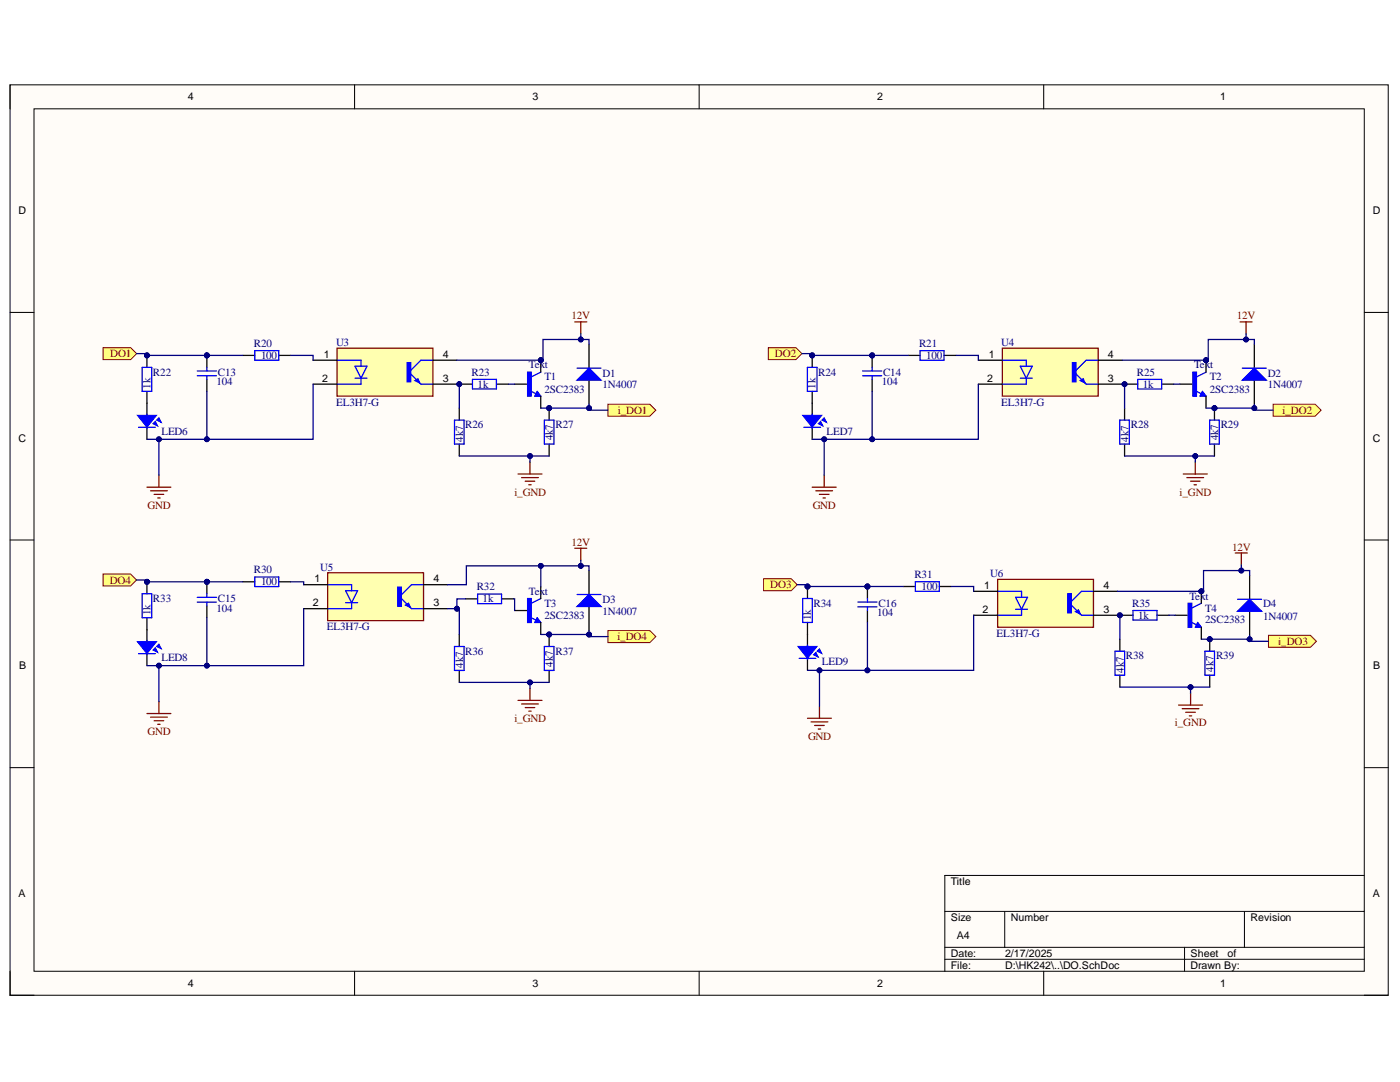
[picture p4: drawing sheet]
<svg xmlns="http://www.w3.org/2000/svg" width="279mm" height="216mm" viewBox="0 0 279 216" stroke-linecap="round" stroke-linejoin="round" font-family="sans-serif">
<defs><g id="words">
<g font-size="2.2" fill="#800000">
<text x="114.1" y="63.7">12V</text>
<text x="246.8" y="63.7">12V</text>
<text x="22" y="71.2">DO1</text>
<text x="154.7" y="71.2">DO2</text>
<text x="123.3" y="82.6">i_DO1</text>
<text x="256" y="82.6">i_DO2</text>
<text x="29.4" y="101.5">GND</text>
<text x="102.7" y="98.9">i_GND</text>
<text x="162.2" y="101.5">GND</text>
<text x="235.4" y="98.9">i_GND</text>
<text x="114.1" y="108.9">12V</text>
<text x="245.9" y="109.9">12V</text>
<text x="21.9" y="116.5">DO4</text>
<text x="153.7" y="117.4">DO3</text>
<text x="123.2" y="127.7">i_DO4</text>
<text x="255.1" y="128.6">i_DO3</text>
<text x="29.4" y="146.6">GND</text>
<text x="102.7" y="144">i_GND</text>
<text x="161.3" y="147.6">GND</text>
<text x="234.5" y="144.9">i_GND</text>
</g>
<g font-size="2.2" fill="#000080">
<text x="50.7" y="69.2">R20</text>
<text x="52.1" y="71.6">100</text>
<text x="67.1" y="69">U3</text>
<text x="183.4" y="69.2">R21</text>
<text x="184.8" y="71.6">100</text>
<text x="199.8" y="69">U4</text>
<text x="30" y="77.6" transform="rotate(-90 30 77.6)">1k</text>
<text x="30.5" y="75">R22</text>
<text x="43.2" y="76.9">104</text>
<text x="43.5" y="75">C13</text>
<text x="94.1" y="75">R23</text>
<text x="95.3" y="77.3">1k</text>
<text x="105.5" y="73.5">Text</text>
<text x="108.7" y="75.9">T1</text>
<text x="120.2" y="75.1">D1</text>
<text x="120.2" y="77.5">1N4007</text>
<text x="162.8" y="77.6" transform="rotate(-90 162.8 77.6)">1k</text>
<text x="163.3" y="75">R24</text>
<text x="176" y="76.9">104</text>
<text x="176.2" y="75">C14</text>
<text x="226.9" y="75">R25</text>
<text x="228.1" y="77.3">1k</text>
<text x="238.3" y="73.5">Text</text>
<text x="241.4" y="75.9">T2</text>
<text x="253" y="75.1">D2</text>
<text x="253" y="77.5">1N4007</text>
<text x="67.1" y="81">EL3H7-G</text>
<text x="108.7" y="78.3">2SC2383</text>
<text x="199.8" y="81">EL3H7-G</text>
<text x="241.4" y="78.3">2SC2383</text>
<text x="32.2" y="86.7">LED6</text>
<text x="92.4" y="88.1" transform="rotate(-90 92.4 88.1)">4k7</text>
<text x="92.8" y="85.4">R26</text>
<text x="110.4" y="87.9" transform="rotate(-90 110.4 87.9)">4k7</text>
<text x="110.9" y="85.4">R27</text>
<text x="165" y="86.7">LED7</text>
<text x="225.2" y="88.1" transform="rotate(-90 225.2 88.1)">4k7</text>
<text x="225.7" y="85.4">R28</text>
<text x="243.1" y="87.9" transform="rotate(-90 243.1 87.9)">4k7</text>
<text x="243.6" y="85.4">R29</text>
<text x="63.9" y="113.9">U5</text>
<text x="50.7" y="114.4">R30</text>
<text x="52.1" y="116.8">100</text>
<text x="95.1" y="117.8">R32</text>
<text x="105.5" y="118.7">Text</text>
<text x="182.5" y="115.4">R31</text>
<text x="183.9" y="117.7">100</text>
<text x="197.6" y="115.2">U6</text>
<text x="237.4" y="119.7">Text</text>
<text x="30" y="122.8" transform="rotate(-90 30 122.8)">1k</text>
<text x="30.5" y="120.1">R33</text>
<text x="43.2" y="122">104</text>
<text x="43.5" y="120.1">C15</text>
<text x="65.2" y="125.8">EL3H7-G</text>
<text x="96.3" y="120.2">1k</text>
<text x="108.7" y="121.1">T3</text>
<text x="108.7" y="123.5">2SC2383</text>
<text x="120.2" y="120.3">D3</text>
<text x="120.2" y="122.6">1N4007</text>
<text x="161.8" y="123.7" transform="rotate(-90 161.8 123.7)">1k</text>
<text x="162.4" y="121.1">R34</text>
<text x="175" y="123">104</text>
<text x="175.3" y="121.1">C16</text>
<text x="225.9" y="121.1">R35</text>
<text x="227.1" y="123.5">1k</text>
<text x="240.5" y="122">T4</text>
<text x="240.5" y="124.4">2SC2383</text>
<text x="252.1" y="121.2">D4</text>
<text x="252.1" y="123.6">1N4007</text>
<text x="32.2" y="131.8">LED8</text>
<text x="92.8" y="130.7">R36</text>
<text x="110.9" y="130.7">R37</text>
<text x="198.9" y="127">EL3H7-G</text>
<text x="224.7" y="131.6">R38</text>
<text x="242.7" y="131.6">R39</text>
<text x="92.4" y="133.3" transform="rotate(-90 92.4 133.3)">4k7</text>
<text x="110.4" y="133" transform="rotate(-90 110.4 133)">4k7</text>
<text x="164" y="132.8">LED9</text>
<text x="224.3" y="134.2" transform="rotate(-90 224.3 134.2)">4k7</text>
<text x="242.2" y="134" transform="rotate(-90 242.2 134)">4k7</text>
</g>
<g font-size="2.1">
<text x="37.5" y="20">4</text>
<text x="106.3" y="20">3</text>
<text x="175" y="20">2</text>
<text x="243.5" y="20">1</text>
<text x="3.7" y="42.8">D</text>
<text x="274" y="42.8">D</text>
<text x="64.6" y="71.4">1</text>
<text x="88.4" y="71.4">4</text>
<text x="197.4" y="71.4">1</text>
<text x="221.1" y="71.4">4</text>
<text x="64.3" y="76.1">2</text>
<text x="88.4" y="76.1">3</text>
<text x="197" y="76.1">2</text>
<text x="221.1" y="76.1">3</text>
<text x="3.7" y="88.1">C</text>
<text x="274" y="88.1">C</text>
<text x="62.7" y="116.2">1</text>
<text x="86.5" y="116.2">4</text>
<text x="196.4" y="117.5">1</text>
<text x="220.2" y="117.5">4</text>
<text x="62.4" y="120.9">2</text>
<text x="86.5" y="120.9">3</text>
<text x="196.1" y="122.3">2</text>
<text x="220.2" y="122.3">3</text>
<text x="3.8" y="133.5">B</text>
<text x="274.1" y="133.5">B</text>
<text x="3.7" y="179">A</text>
<text x="189.8" y="176.6">Title</text>
<text x="274" y="179">A</text>
<text x="189.8" y="183.7">Size</text>
<text x="201.8" y="183.7">Number</text>
<text x="249.5" y="183.7">Revision</text>
<text x="189.8" y="190.9">Date:</text>
<text x="190.9" y="187.4">A4</text>
<text x="200.6" y="190.9">2/17/2025</text>
<text x="237.6" y="190.9">Sheet</text>
<text x="245" y="190.9">of</text>
<text x="37.5" y="196.9">4</text>
<text x="106.3" y="196.9">3</text>
<text x="175" y="196.9">2</text>
<text x="189.8" y="193.3">File:</text>
<text x="200.6" y="193.3">D:\HK242\..\DO.SchDoc</text>
<text x="237.6" y="193.3">Drawn By:</text>
<text x="243.5" y="196.9">1</text>
</g>
</g></defs>
<path d="M2 16.9h275.1v181.7h-275.1z" fill-rule="evenodd" fill="#fffcf8"/>
<path d="M2 16.9h275.1v181.7h-275.1z" fill="none" stroke="#000" stroke-width=".2"/>
<path d="M6.8 21.7h265.5v172.1h-265.5z" fill-rule="evenodd" fill="#fffcf8"/>
<g fill="none" stroke="#000" stroke-width=".2">
<path d="M2 16.9v4.8M70.8 16.9v4.8M139.5 16.9v4.8M208.3 16.9v4.8M6.8 21.7h265.5v172.1h-265.5zM2 62.3h4.8M272.3 62.3h4.8M2 107.8h4.8M272.3 107.8h4.8M2 153.2h4.8M272.3 153.2h4.8M272.3 174.7h-83.7v19.1"/>
<path d="M2 193.8v4.8h4.8M70.8 193.8v4.8M139.5 193.8v4.8M188.6 181.9h83.7M188.6 189h83.7M188.6 191.4h83.7M200.5 181.9v7.1M208.3 193.8v4.8M236.4 189v4.8M248.4 181.9v7.1M272.3 198.6h4.8"/>
</g>
<path d="M67.3 69.5h19.1v9.5h-19.1z" fill-rule="evenodd" fill="#ffffb0"/>
<path d="M67.3 69.5h19.1v9.5h-19.1z" fill="none" stroke="#800000" stroke-width=".25"/>
<path d="M81.3 72.4h.7v3.8h-.7z" fill-rule="evenodd" fill="#00f"/>
<path d="M67.3 71.9h4.7v1.2M70.9 73.1h2.3l-1.2 2.4zM70.9 75.5h2.3M72 75.5v1.2h-4.7M81.3 72.4h.7v3.8h-.7zM86.4 71.9h-2.4l-2.4 2.4 2.4 2.4h2.4" fill="none" stroke="#00f" stroke-width=".25"/>
<path d="M82.8 75.9l.6-.3 .4 .8z" fill="#00f"/>
<path d="M50.9 70h4.7v1.9h-4.7zM82.8 75.9l.6-.3 .4 .8zM94.3 75.7h4.8v1.9h-4.8z" fill="none" stroke="#00f" stroke-width=".25"/>
<path d="M48.5 70.9h2.4M55.6 70.9h2.4M62.5 71.9h4.8M62.5 76.7h4.8M86.4 71.9h4.8M86.4 76.7h4.8M91.9 76.7h2.4M99.1 76.7h2.4" fill="none" stroke="#000" stroke-width=".25"/>
<circle cx="41.3" cy="70.9" r=".48" fill="#000080"/>
<circle cx="41.3" cy="70.9" r=".48" fill="none" stroke="#000080" stroke-width=".2"/>
<path d="M41.3 70.9v2.4" fill="none" stroke="#000" stroke-width=".25"/>
<circle cx="41.3" cy="70.9" r=".48" fill="#000080"/>
<circle cx="41.3" cy="70.9" r=".48" fill="none" stroke="#000080" stroke-width=".2"/>
<path d="M41.3 75.7v2.4M91.7 81.4v2.4M91.7 88.6v2.4" fill="none" stroke="#000" stroke-width=".25"/>
<path d="M39.4 75h3.8M39.4 74h3.8M41.3 73.3v.7M41.3 75v.7M90.7 83.8h1.9v4.8h-1.9z" fill="none" stroke="#00f" stroke-width=".25"/>
<path d="M29.3 97.2h4.8M30 97.9h3.4M30.8 98.6h1.9M31.5 99.4h.5M31.7 94.8v2.4M103.4 94.6h4.8M104.1 95.3h3.3M104.8 96h1.9M105.5 96.7h.5M105.8 92.2v2.4" fill="none" stroke="#800000" stroke-width=".25"/>
<circle cx="109.6" cy="81.4" r=".48" fill="#000080"/>
<circle cx="109.6" cy="81.4" r=".48" fill="none" stroke="#000080" stroke-width=".2"/>
<path d="M109.6 81.4v2.4" fill="none" stroke="#000" stroke-width=".25"/>
<circle cx="109.6" cy="81.4" r=".48" fill="#000080"/>
<circle cx="109.6" cy="81.4" r=".48" fill="none" stroke="#000080" stroke-width=".2"/>
<path d="M109.6 88.6v2.4" fill="none" stroke="#000" stroke-width=".25"/>
<path d="M108.6 83.8h2v4.8h-2z" fill="none" stroke="#00f" stroke-width=".25"/>
<path d="M114.7 64.2h2.4M115.9 64.2v2.4" fill="none" stroke="#800000" stroke-width=".25"/>
<circle cx="107.9" cy="71.9" r=".48" fill="#000080"/>
<circle cx="107.9" cy="71.9" r=".48" fill="none" stroke="#000080" stroke-width=".2"/>
<path d="M105.3 74.3h.7v4.7h-.7z" fill-rule="evenodd" fill="#00f"/>
<path d="M105.3 74.3h.7v4.7h-.7zM105.8 78l1.2 .6M107.2 78.1l.7 .9h-1.2zM107.2 78.6l.1 .2h-.3l.2-.5 .5 .6h-.7M107.9 74.3l-1.9 .9" fill="none" stroke="#00f" stroke-width=".25"/>
<path d="M102.7 76.7h2.4M107.9 71.9v2.4" fill="none" stroke="#000" stroke-width=".25"/>
<circle cx="107.9" cy="71.9" r=".48" fill="#000080"/>
<circle cx="107.9" cy="71.9" r=".48" fill="none" stroke="#000080" stroke-width=".2"/>
<path d="M107.9 79v2.4" fill="none" stroke="#000" stroke-width=".25"/>
<path d="M20.6 69.4h5.5l1.2 1.2-1.2 1.2h-5.5z" fill-rule="evenodd" fill="#ffff80"/>
<path d="M20.6 69.4h5.5l1.2 1.2-1.2 1.2h-5.5z" fill="none" stroke="#800000" stroke-width=".2"/>
<path d="M121.3 80.7h8.4l1.2 1.2-1.2 1.1h-8.4z" fill-rule="evenodd" fill="#ffff80"/>
<path d="M121.3 80.7h8.4l1.2 1.2-1.2 1.1h-8.4z" fill="none" stroke="#800000" stroke-width=".2"/>
<path d="M117.6 68.7v4.8M117.6 75.8v4.8" fill="none" stroke="#000" stroke-width=".25"/>
<path d="M115.2 75.8l2.4-2.3 2.3 2.3z" fill="#00f"/>
<path d="M115.2 75.8l2.4-2.3 2.3 2.3zM115.2 73.5h4.7" fill="none" stroke="#00f" stroke-width=".25"/>
<circle cx="29.3" cy="70.9" r=".48" fill="#000080"/>
<circle cx="29.3" cy="70.9" r=".48" fill="none" stroke="#000080" stroke-width=".2"/>
<path d="M29.3 70.9v2.4" fill="none" stroke="#000" stroke-width=".25"/>
<circle cx="29.3" cy="70.9" r=".48" fill="#000080"/>
<circle cx="29.3" cy="70.9" r=".48" fill="none" stroke="#000080" stroke-width=".2"/>
<path d="M29.3 78.1v2.4" fill="none" stroke="#000" stroke-width=".25"/>
<path d="M28.4 73.3h1.9v4.8h-1.9z" fill="none" stroke="#00f" stroke-width=".25"/>
<path d="M31.7 83.3l.5 1-1-.5z" fill="#00f"/>
<path d="M31.7 83.3l.5 1-1-.5z" fill="none" stroke="#00f" stroke-width=".2"/>
<path d="M30.5 84.5l.5-.4 .5 .9z" fill="#00f"/>
<path d="M30.5 84.5l.5-.4 .5 .9z" fill="none" stroke="#00f" stroke-width=".2"/>
<path d="M27.4 82.9h3.8l-1.9 2.4z" fill="#00f"/>
<path d="M27.4 82.9h3.8l-1.9 2.4z" fill="none" stroke="#00f" stroke-width=".2"/>
<path d="M27.7 85.3h3.3M29.3 82.6v.7M29.3 85v.5" fill="none" stroke="#00f" stroke-width=".25"/>
<path d="M29.3 80.5v2.4M29.3 85.3v2.4" fill="none" stroke="#000" stroke-width=".25"/>
<path d="M200 69.5h19.2v9.5h-19.2z" fill-rule="evenodd" fill="#ffffb0"/>
<path d="M200 69.5h19.2v9.5h-19.2z" fill="none" stroke="#800000" stroke-width=".25"/>
<path d="M214 72.4h.7v3.8h-.7z" fill-rule="evenodd" fill="#00f"/>
<path d="M200 71.9h4.8v1.2M203.6 73.1h2.4l-1.2 2.4zM203.6 75.5h2.4M204.8 75.5v1.2h-4.8M214 72.4h.7v3.8h-.7zM219.2 71.9h-2.4l-2.4 2.4 2.4 2.4h2.4" fill="none" stroke="#00f" stroke-width=".25"/>
<path d="M215.6 75.9l.6-.3 .3 .8z" fill="#00f"/>
<path d="M183.6 70h4.8v1.9h-4.8zM215.6 75.9l.6-.3 .3 .8zM227.1 75.7h4.7v1.9h-4.7z" fill="none" stroke="#00f" stroke-width=".25"/>
<path d="M181.2 70.9h2.4M188.4 70.9h2.4M195.2 71.9h4.8M195.2 76.7h4.8M219.2 71.9h4.7M219.2 76.7h4.7M224.7 76.7h2.4M231.8 76.7h2.4" fill="none" stroke="#000" stroke-width=".25"/>
<circle cx="174.1" cy="70.9" r=".48" fill="#000080"/>
<circle cx="174.1" cy="70.9" r=".48" fill="none" stroke="#000080" stroke-width=".2"/>
<path d="M174.1 70.9v2.4" fill="none" stroke="#000" stroke-width=".25"/>
<circle cx="174.1" cy="70.9" r=".48" fill="#000080"/>
<circle cx="174.1" cy="70.9" r=".48" fill="none" stroke="#000080" stroke-width=".2"/>
<path d="M174.1 75.7v2.4M224.4 81.4v2.4M224.4 88.6v2.4" fill="none" stroke="#000" stroke-width=".25"/>
<path d="M172.1 75h3.9M172.1 74h3.9M174.1 73.3v.7M174.1 75v.7M223.5 83.8h1.9v4.8h-1.9z" fill="none" stroke="#00f" stroke-width=".25"/>
<path d="M162.1 97.2h4.8M162.8 97.9h3.4M163.5 98.6h1.9M164.2 99.4h.5M164.5 94.8v2.4M236.1 94.6h4.8M236.9 95.3h3.3M237.6 96h1.9M238.3 96.7h.5M238.5 92.2v2.4" fill="none" stroke="#800000" stroke-width=".25"/>
<circle cx="242.4" cy="81.4" r=".48" fill="#000080"/>
<circle cx="242.4" cy="81.4" r=".48" fill="none" stroke="#000080" stroke-width=".2"/>
<path d="M242.4 81.4v2.4" fill="none" stroke="#000" stroke-width=".25"/>
<circle cx="242.4" cy="81.4" r=".48" fill="#000080"/>
<circle cx="242.4" cy="81.4" r=".48" fill="none" stroke="#000080" stroke-width=".2"/>
<path d="M242.4 88.6v2.4" fill="none" stroke="#000" stroke-width=".25"/>
<path d="M241.4 83.8h1.9v4.8h-1.9z" fill="none" stroke="#00f" stroke-width=".25"/>
<path d="M247.5 64.2h2.4M248.7 64.2v2.4" fill="none" stroke="#800000" stroke-width=".25"/>
<circle cx="240.7" cy="71.9" r=".48" fill="#000080"/>
<circle cx="240.7" cy="71.9" r=".48" fill="none" stroke="#000080" stroke-width=".2"/>
<path d="M238.1 74.3h.7v4.8h-.7z" fill-rule="evenodd" fill="#00f"/>
<path d="M238.1 74.3h.7v4.8h-.7zM238.6 78l1.1 .6M240 78.1l.7 .9h-1.2zM240 78.6l.1 .2h-.4l.3-.5 .5 .6h-.8M240.7 74.3l-1.9 .9" fill="none" stroke="#00f" stroke-width=".25"/>
<path d="M235.5 76.7h2.4M240.7 71.9v2.4" fill="none" stroke="#000" stroke-width=".25"/>
<circle cx="240.7" cy="71.9" r=".48" fill="#000080"/>
<circle cx="240.7" cy="71.9" r=".48" fill="none" stroke="#000080" stroke-width=".2"/>
<path d="M240.7 79v2.4" fill="none" stroke="#000" stroke-width=".25"/>
<path d="M153.3 69.4h5.5l1.2 1.2-1.2 1.2h-5.5z" fill-rule="evenodd" fill="#ffff80"/>
<path d="M153.3 69.4h5.5l1.2 1.2-1.2 1.2h-5.5z" fill="none" stroke="#800000" stroke-width=".2"/>
<path d="M254.1 80.7h8.4l1.2 1.2-1.2 1.1h-8.4z" fill-rule="evenodd" fill="#ffff80"/>
<path d="M254.1 80.7h8.4l1.2 1.2-1.2 1.1h-8.4z" fill="none" stroke="#800000" stroke-width=".2"/>
<path d="M250.3 68.7v4.8M250.3 75.9v4.7" fill="none" stroke="#000" stroke-width=".25"/>
<path d="M247.9 75.9l2.4-2.4 2.4 2.4z" fill="#00f"/>
<path d="M247.9 75.9l2.4-2.4 2.4 2.4zM247.9 73.5h4.8" fill="none" stroke="#00f" stroke-width=".25"/>
<circle cx="162.1" cy="70.9" r=".48" fill="#000080"/>
<circle cx="162.1" cy="70.9" r=".48" fill="none" stroke="#000080" stroke-width=".2"/>
<path d="M162.1 70.9v2.4" fill="none" stroke="#000" stroke-width=".25"/>
<circle cx="162.1" cy="70.9" r=".48" fill="#000080"/>
<circle cx="162.1" cy="70.9" r=".48" fill="none" stroke="#000080" stroke-width=".2"/>
<path d="M162.1 78.1v2.4" fill="none" stroke="#000" stroke-width=".25"/>
<path d="M161.1 73.3h1.9v4.8h-1.9z" fill="none" stroke="#00f" stroke-width=".25"/>
<path d="M164.5 83.3l.5 1-1-.5z" fill="#00f"/>
<path d="M164.5 83.3l.5 1-1-.5z" fill="none" stroke="#00f" stroke-width=".2"/>
<path d="M163.3 84.5l.5-.4 .4 .9z" fill="#00f"/>
<path d="M163.3 84.5l.5-.4 .4 .9z" fill="none" stroke="#00f" stroke-width=".2"/>
<path d="M160.2 82.9h3.8l-1.9 2.4z" fill="#00f"/>
<path d="M160.2 82.9h3.8l-1.9 2.4z" fill="none" stroke="#00f" stroke-width=".2"/>
<path d="M160.4 85.3h3.4M162.1 82.6v.7M162.1 85v.5" fill="none" stroke="#00f" stroke-width=".25"/>
<path d="M162.1 80.5v2.4M162.1 85.3v2.4" fill="none" stroke="#000" stroke-width=".25"/>
<path d="M199.1 115.6h19.1v9.6h-19.1z" fill-rule="evenodd" fill="#ffffb0"/>
<path d="M199.1 115.6h19.1v9.6h-19.1z" fill="none" stroke="#800000" stroke-width=".25"/>
<path d="M213.1 118.5h.7v3.8h-.7z" fill-rule="evenodd" fill="#00f"/>
<path d="M199.1 118h4.8v1.2M202.7 119.2h2.4l-1.2 2.4zM213.1 118.5h.7v3.8h-.7zM218.2 118h-2.4l-2.4 2.4 2.4 2.4h2.4M202.7 121.6h2.4M203.9 121.6v1.2h-4.8" fill="none" stroke="#00f" stroke-width=".25"/>
<path d="M214.6 122l.6-.3 .4 .8z" fill="#00f"/>
<path d="M182.7 116.1h4.8v1.9h-4.8zM214.6 122l.6-.3 .4 .8zM226.1 121.8h4.8v1.9h-4.8z" fill="none" stroke="#00f" stroke-width=".25"/>
<path d="M180.3 117h2.4M187.5 117h2.4M194.3 118h4.8M218.2 118h4.8M194.3 122.8h4.8M218.2 122.8h4.8M223.7 122.8h2.4M230.9 122.8h2.4" fill="none" stroke="#000" stroke-width=".25"/>
<circle cx="173.1" cy="117" r=".48" fill="#000080"/>
<circle cx="173.1" cy="117" r=".48" fill="none" stroke="#000080" stroke-width=".2"/>
<path d="M173.1 117v2.4" fill="none" stroke="#000" stroke-width=".25"/>
<circle cx="173.1" cy="117" r=".48" fill="#000080"/>
<circle cx="173.1" cy="117" r=".48" fill="none" stroke="#000080" stroke-width=".2"/>
<path d="M173.1 121.8v2.4M223.5 127.5v2.4M223.5 134.7v2.4" fill="none" stroke="#000" stroke-width=".25"/>
<path d="M173.1 119.4v.7M171.2 121.1h3.8M171.2 120.1h3.8M173.1 121.1v.7M222.5 129.9h1.9v4.8h-1.9z" fill="none" stroke="#00f" stroke-width=".25"/>
<path d="M237.6 138.3v2.4M161.2 143.3h4.7M161.9 144h3.3M162.6 144.8h1.9M163.3 145.5h.5M163.5 140.9v2.4M235.2 140.7h4.8M235.9 141.4h3.4M236.6 142.1h2M237.4 142.8h.4" fill="none" stroke="#800000" stroke-width=".25"/>
<circle cx="241.4" cy="127.5" r=".48" fill="#000080"/>
<circle cx="241.4" cy="127.5" r=".48" fill="none" stroke="#000080" stroke-width=".2"/>
<path d="M241.4 127.5v2.4" fill="none" stroke="#000" stroke-width=".25"/>
<circle cx="241.4" cy="127.5" r=".48" fill="#000080"/>
<circle cx="241.4" cy="127.5" r=".48" fill="none" stroke="#000080" stroke-width=".2"/>
<path d="M241.4 134.7v2.4" fill="none" stroke="#000" stroke-width=".25"/>
<path d="M240.5 129.9h1.9v4.8h-1.9z" fill="none" stroke="#00f" stroke-width=".25"/>
<path d="M246.5 110.3h2.4M247.7 110.3v2.4" fill="none" stroke="#800000" stroke-width=".25"/>
<circle cx="239.7" cy="118" r=".48" fill="#000080"/>
<circle cx="239.7" cy="118" r=".48" fill="none" stroke="#000080" stroke-width=".2"/>
<path d="M237.1 120.4h.7v4.8h-.7z" fill-rule="evenodd" fill="#00f"/>
<path d="M237.1 120.4h.7v4.8h-.7zM237.6 124.1l1.2 .6M239 124.2l.7 1h-1.1zM239 124.7l.2 .2h-.4l.2-.5 .5 .6h-.7M239.7 120.4l-1.9 .9" fill="none" stroke="#00f" stroke-width=".25"/>
<path d="M239.7 118v2.4M234.5 122.8h2.4" fill="none" stroke="#000" stroke-width=".25"/>
<circle cx="239.7" cy="118" r=".48" fill="#000080"/>
<circle cx="239.7" cy="118" r=".48" fill="none" stroke="#000080" stroke-width=".2"/>
<path d="M239.7 125.2v2.3" fill="none" stroke="#000" stroke-width=".25"/>
<path d="M152.4 115.5h5.5l1.2 1.2-1.2 1.2h-5.5z" fill-rule="evenodd" fill="#ffff80"/>
<path d="M152.4 115.5h5.5l1.2 1.2-1.2 1.2h-5.5z" fill="none" stroke="#800000" stroke-width=".2"/>
<path d="M253.2 126.8h8.3l1.2 1.2-1.2 1.2h-8.3z" fill-rule="evenodd" fill="#ffff80"/>
<path d="M253.2 126.8h8.3l1.2 1.2-1.2 1.2h-8.3z" fill="none" stroke="#800000" stroke-width=".2"/>
<path d="M249.4 114.8v4.8M249.4 122v4.7" fill="none" stroke="#000" stroke-width=".25"/>
<path d="M247 122l2.4-2.4 2.4 2.4z" fill="#00f"/>
<path d="M247 119.6h4.8M247 122l2.4-2.4 2.4 2.4z" fill="none" stroke="#00f" stroke-width=".25"/>
<circle cx="161.2" cy="117" r=".48" fill="#000080"/>
<circle cx="161.2" cy="117" r=".48" fill="none" stroke="#000080" stroke-width=".2"/>
<path d="M161.2 117v2.4" fill="none" stroke="#000" stroke-width=".25"/>
<circle cx="161.2" cy="117" r=".48" fill="#000080"/>
<circle cx="161.2" cy="117" r=".48" fill="none" stroke="#000080" stroke-width=".2"/>
<path d="M161.2 124.2v2.4" fill="none" stroke="#000" stroke-width=".25"/>
<path d="M160.2 119.4h1.9v4.8h-1.9z" fill="none" stroke="#00f" stroke-width=".25"/>
<path d="M163.1 129.9l.4-.4 .5 .9z" fill="#00f"/>
<path d="M163.1 129.9l.4-.4 .5 .9z" fill="none" stroke="#00f" stroke-width=".2"/>
<path d="M162.8 130.2l.5 .9-.9-.4z" fill="#00f"/>
<path d="M162.8 130.2l.5 .9-.9-.4z" fill="none" stroke="#00f" stroke-width=".2"/>
<path d="M159.2 129h3.9l-1.9 2.4z" fill="#00f"/>
<path d="M159.2 129h3.9l-1.9 2.4z" fill="none" stroke="#00f" stroke-width=".2"/>
<path d="M50.9 115.1h4.7v1.9h-4.7zM95.3 118.5h4.8v2h-4.8zM159.5 131.4h3.3M161.2 128.7v.8M161.2 131.1v.5" fill="none" stroke="#00f" stroke-width=".25"/>
<path d="M48.5 116.1h2.4M55.6 116.1h2.4M92.9 119.5h2.4M100.1 119.5h2.4M161.2 126.6v2.4M161.2 131.4v2.4" fill="none" stroke="#000" stroke-width=".25"/>
<circle cx="41.3" cy="116.1" r=".48" fill="#000080"/>
<circle cx="41.3" cy="116.1" r=".48" fill="none" stroke="#000080" stroke-width=".2"/>
<path d="M41.3 116.1v2.4" fill="none" stroke="#000" stroke-width=".25"/>
<circle cx="41.3" cy="116.1" r=".48" fill="#000080"/>
<circle cx="41.3" cy="116.1" r=".48" fill="none" stroke="#000080" stroke-width=".2"/>
<path d="M41.3 120.9v2.4M91.7 126.6v2.4M91.7 133.8v2.4" fill="none" stroke="#000" stroke-width=".25"/>
<path d="M39.4 119.2h3.8M41.3 118.5v.7M39.4 120.2h3.8M41.3 120.2v.7M90.7 129h1.9v4.8h-1.9z" fill="none" stroke="#00f" stroke-width=".25"/>
<path d="M31.7 140v2.4M103.4 139.8h4.8M105.8 137.4v2.4M29.3 142.4h4.8M30 143.1h3.4M30.8 143.8h1.9M31.5 144.5h.5M104.1 140.5h3.3M104.8 141.2h1.9M105.5 141.9h.5" fill="none" stroke="#800000" stroke-width=".25"/>
<circle cx="109.6" cy="126.6" r=".48" fill="#000080"/>
<circle cx="109.6" cy="126.6" r=".48" fill="none" stroke="#000080" stroke-width=".2"/>
<path d="M109.6 126.6v2.4" fill="none" stroke="#000" stroke-width=".25"/>
<circle cx="109.6" cy="126.6" r=".48" fill="#000080"/>
<circle cx="109.6" cy="126.6" r=".48" fill="none" stroke="#000080" stroke-width=".2"/>
<path d="M109.6 133.8v2.4" fill="none" stroke="#000" stroke-width=".25"/>
<path d="M108.6 129h2v4.8h-2z" fill="none" stroke="#00f" stroke-width=".25"/>
<path d="M114.7 109.4h2.4M115.9 109.4v2.4" fill="none" stroke="#800000" stroke-width=".25"/>
<path d="M105.3 119.4h.7v4.8h-.7z" fill-rule="evenodd" fill="#00f"/>
<path d="M105.3 119.4h.7v4.8h-.7zM107.9 119.4l-1.9 1M105.8 123.2l1.2 .5M107.2 123.3l.7 .9h-1.2zM107.2 123.7l.1 .3h-.3l.2-.5 .5 .6h-.7" fill="none" stroke="#00f" stroke-width=".25"/>
<path d="M107.9 117v2.4M102.7 121.8h2.4M107.9 124.2v2.4" fill="none" stroke="#000" stroke-width=".25"/>
<path d="M20.6 114.5h5.5l1.2 1.2-1.2 1.2h-5.5z" fill-rule="evenodd" fill="#ffff80"/>
<path d="M20.6 114.5h5.5l1.2 1.2-1.2 1.2h-5.5z" fill="none" stroke="#800000" stroke-width=".2"/>
<path d="M121.3 125.8h8.4l1.2 1.2-1.2 1.2h-8.4z" fill-rule="evenodd" fill="#ffff80"/>
<path d="M121.3 125.8h8.4l1.2 1.2-1.2 1.2h-8.4z" fill="none" stroke="#800000" stroke-width=".2"/>
<path d="M117.6 113.8v4.8M117.6 121v4.8" fill="none" stroke="#000" stroke-width=".25"/>
<path d="M117.6 118.6l2.3 2.4h-4.7z" fill="#00f"/>
<path d="M115.2 118.6h4.7M117.6 118.6l2.3 2.4h-4.7z" fill="none" stroke="#00f" stroke-width=".25"/>
<circle cx="29.3" cy="116.1" r=".48" fill="#000080"/>
<circle cx="29.3" cy="116.1" r=".48" fill="none" stroke="#000080" stroke-width=".2"/>
<path d="M29.3 116.1v2.4" fill="none" stroke="#000" stroke-width=".25"/>
<circle cx="29.3" cy="116.1" r=".48" fill="#000080"/>
<circle cx="29.3" cy="116.1" r=".48" fill="none" stroke="#000080" stroke-width=".2"/>
<path d="M29.3 123.3v2.3" fill="none" stroke="#000" stroke-width=".25"/>
<path d="M28.4 118.5h1.9v4.8h-1.9z" fill="none" stroke="#00f" stroke-width=".25"/>
<path d="M31.7 128.5l.5 1-1-.5z" fill="#00f"/>
<path d="M31.7 128.5l.5 1-1-.5z" fill="none" stroke="#00f" stroke-width=".2"/>
<path d="M30.5 129.7l.5-.5 .5 1z" fill="#00f"/>
<path d="M30.5 129.7l.5-.5 .5 1z" fill="none" stroke="#00f" stroke-width=".2"/>
<path d="M27.4 128h3.8l-1.9 2.4z" fill="#00f"/>
<path d="M27.4 128h3.8l-1.9 2.4z" fill="none" stroke="#00f" stroke-width=".2"/>
<path d="M27.7 130.4h3.3M29.3 127.8v.7M29.3 130.2v.5" fill="none" stroke="#00f" stroke-width=".25"/>
<path d="M29.3 125.6v2.4M29.3 130.4v2.4" fill="none" stroke="#000" stroke-width=".25"/>
<path d="M65.4 114.3h19.1v9.5h-19.1z" fill-rule="evenodd" fill="#ffffb0"/>
<path d="M65.4 114.3h19.1v9.5h-19.1z" fill="none" stroke="#800000" stroke-width=".25"/>
<path d="M79.4 117.2h.7v3.8h-.7z" fill-rule="evenodd" fill="#00f"/>
<path d="M65.4 116.7h4.8v1.2M69 117.9h2.4l-1.2 2.4zM79.4 117.2h.7v3.8h-.7zM84.5 116.7h-2.4l-2.4 2.4 2.4 2.4h2.4M69 120.3h2.4M70.2 120.3v1.2h-4.8" fill="none" stroke="#00f" stroke-width=".25"/>
<path d="M80.9 120.7l.6-.3 .4 .8z" fill="#00f"/>
<path d="M80.9 120.7l.6-.3 .4 .8z" fill="none" stroke="#00f" stroke-width=".25"/>
<path d="M60.6 116.7h4.8M84.5 116.7h4.8M60.6 121.5h4.8M84.5 121.5h4.8" fill="none" stroke="#000" stroke-width=".25"/>
<path d="M58 70.9h4.5v1M105.8 91v1.2" fill="none" stroke="#000080" stroke-width=".25"/>
<circle cx="105.8" cy="91" r=".48" fill="#000080"/>
<circle cx="105.8" cy="91" r=".48" fill="none" stroke="#000080" stroke-width=".2"/>
<path d="M91.2 76.7h.5M101.5 76.7h1.2" fill="none" stroke="#000080" stroke-width=".25"/>
<circle cx="91.7" cy="76.7" r=".48" fill="#000080"/>
<circle cx="91.7" cy="76.7" r=".48" fill="none" stroke="#000080" stroke-width=".2"/>
<path d="M91.9 76.7h-.2v4.7" fill="none" stroke="#000080" stroke-width=".25"/>
<circle cx="91.7" cy="76.7" r=".48" fill="#000080"/>
<circle cx="91.7" cy="76.7" r=".48" fill="none" stroke="#000080" stroke-width=".2"/>
<path d="M27.3 70.6h2v.3h12" fill="none" stroke="#000080" stroke-width=".25"/>
<circle cx="29.3" cy="70.9" r=".48" fill="#000080"/>
<circle cx="29.3" cy="70.9" r=".48" fill="none" stroke="#000080" stroke-width=".2"/>
<circle cx="41.3" cy="70.9" r=".48" fill="#000080"/>
<circle cx="41.3" cy="70.9" r=".48" fill="none" stroke="#000080" stroke-width=".2"/>
<path d="M31.7 87.7v7.1" fill="none" stroke="#000080" stroke-width=".25"/>
<circle cx="31.7" cy="87.6" r=".48" fill="#000080"/>
<circle cx="31.7" cy="87.6" r=".48" fill="none" stroke="#000080" stroke-width=".2"/>
<path d="M41.3 70.9h7.2" fill="none" stroke="#000080" stroke-width=".25"/>
<circle cx="41.3" cy="70.9" r=".48" fill="#000080"/>
<circle cx="41.3" cy="70.9" r=".48" fill="none" stroke="#000080" stroke-width=".2"/>
<path d="M41.3 78.1v9.6" fill="none" stroke="#000080" stroke-width=".25"/>
<circle cx="41.3" cy="87.6" r=".48" fill="#000080"/>
<circle cx="41.3" cy="87.6" r=".48" fill="none" stroke="#000080" stroke-width=".2"/>
<path d="M117.6 80.6v.8" fill="none" stroke="#000080" stroke-width=".25"/>
<circle cx="117.6" cy="81.4" r=".48" fill="#000080"/>
<circle cx="117.6" cy="81.4" r=".48" fill="none" stroke="#000080" stroke-width=".2"/>
<path d="M115.9 67.7h1.7v1" fill="none" stroke="#000080" stroke-width=".25"/>
<circle cx="115.9" cy="67.7" r=".48" fill="#000080"/>
<circle cx="115.9" cy="67.7" r=".48" fill="none" stroke="#000080" stroke-width=".2"/>
<path d="M107.9 81.4h9.7v.5h3.7" fill="none" stroke="#000080" stroke-width=".25"/>
<circle cx="109.6" cy="81.4" r=".48" fill="#000080"/>
<circle cx="109.6" cy="81.4" r=".48" fill="none" stroke="#000080" stroke-width=".2"/>
<circle cx="117.6" cy="81.4" r=".48" fill="#000080"/>
<circle cx="117.6" cy="81.4" r=".48" fill="none" stroke="#000080" stroke-width=".2"/>
<path d="M115.9 66.6v1.1h-7.5v4.2h-17.2" fill="none" stroke="#000080" stroke-width=".25"/>
<circle cx="115.9" cy="67.7" r=".48" fill="#000080"/>
<circle cx="115.9" cy="67.7" r=".48" fill="none" stroke="#000080" stroke-width=".2"/>
<circle cx="107.9" cy="71.9" r=".48" fill="#000080"/>
<circle cx="107.9" cy="71.9" r=".48" fill="none" stroke="#000080" stroke-width=".2"/>
<path d="M190.8 70.9h4.4v1M238.5 91v1.2" fill="none" stroke="#000080" stroke-width=".25"/>
<circle cx="238.5" cy="91" r=".48" fill="#000080"/>
<circle cx="238.5" cy="91" r=".48" fill="none" stroke="#000080" stroke-width=".2"/>
<path d="M223.9 76.7h.5M234.2 76.7h1.3" fill="none" stroke="#000080" stroke-width=".25"/>
<circle cx="224.4" cy="76.7" r=".48" fill="#000080"/>
<circle cx="224.4" cy="76.7" r=".48" fill="none" stroke="#000080" stroke-width=".2"/>
<path d="M224.7 76.7h-.3v4.7" fill="none" stroke="#000080" stroke-width=".25"/>
<circle cx="224.4" cy="76.7" r=".48" fill="#000080"/>
<circle cx="224.4" cy="76.7" r=".48" fill="none" stroke="#000080" stroke-width=".2"/>
<path d="M160 70.6h2.1v.3h12" fill="none" stroke="#000080" stroke-width=".25"/>
<circle cx="162.1" cy="70.9" r=".48" fill="#000080"/>
<circle cx="162.1" cy="70.9" r=".48" fill="none" stroke="#000080" stroke-width=".2"/>
<circle cx="174.1" cy="70.9" r=".48" fill="#000080"/>
<circle cx="174.1" cy="70.9" r=".48" fill="none" stroke="#000080" stroke-width=".2"/>
<path d="M164.5 87.7v7.1" fill="none" stroke="#000080" stroke-width=".25"/>
<circle cx="164.5" cy="87.6" r=".48" fill="#000080"/>
<circle cx="164.5" cy="87.6" r=".48" fill="none" stroke="#000080" stroke-width=".2"/>
<path d="M174.1 70.9h7.1" fill="none" stroke="#000080" stroke-width=".25"/>
<circle cx="174.1" cy="70.9" r=".48" fill="#000080"/>
<circle cx="174.1" cy="70.9" r=".48" fill="none" stroke="#000080" stroke-width=".2"/>
<path d="M174.1 78.1v9.6" fill="none" stroke="#000080" stroke-width=".25"/>
<circle cx="174.1" cy="87.7" r=".48" fill="#000080"/>
<circle cx="174.1" cy="87.7" r=".48" fill="none" stroke="#000080" stroke-width=".2"/>
<path d="M250.3 80.6v.8" fill="none" stroke="#000080" stroke-width=".25"/>
<circle cx="250.3" cy="81.4" r=".48" fill="#000080"/>
<circle cx="250.3" cy="81.4" r=".48" fill="none" stroke="#000080" stroke-width=".2"/>
<path d="M248.7 67.7h1.6v1" fill="none" stroke="#000080" stroke-width=".25"/>
<circle cx="248.7" cy="67.7" r=".48" fill="#000080"/>
<circle cx="248.7" cy="67.7" r=".48" fill="none" stroke="#000080" stroke-width=".2"/>
<path d="M240.7 81.4h9.6v.5h3.8" fill="none" stroke="#000080" stroke-width=".25"/>
<circle cx="242.4" cy="81.4" r=".48" fill="#000080"/>
<circle cx="242.4" cy="81.4" r=".48" fill="none" stroke="#000080" stroke-width=".2"/>
<circle cx="250.3" cy="81.4" r=".48" fill="#000080"/>
<circle cx="250.3" cy="81.4" r=".48" fill="none" stroke="#000080" stroke-width=".2"/>
<path d="M248.7 66.6v1.1h-7.6v4.2h-17.2" fill="none" stroke="#000080" stroke-width=".25"/>
<circle cx="248.7" cy="67.7" r=".48" fill="#000080"/>
<circle cx="248.7" cy="67.7" r=".48" fill="none" stroke="#000080" stroke-width=".2"/>
<circle cx="240.7" cy="71.9" r=".48" fill="#000080"/>
<circle cx="240.7" cy="71.9" r=".48" fill="none" stroke="#000080" stroke-width=".2"/>
<path d="M189.9 117h4.4v1M237.6 137.1v1.2" fill="none" stroke="#000080" stroke-width=".25"/>
<circle cx="237.6" cy="137.1" r=".48" fill="#000080"/>
<circle cx="237.6" cy="137.1" r=".48" fill="none" stroke="#000080" stroke-width=".2"/>
<path d="M223 122.8h.5M233.3 122.8h1.2" fill="none" stroke="#000080" stroke-width=".25"/>
<circle cx="223.5" cy="122.8" r=".48" fill="#000080"/>
<circle cx="223.5" cy="122.8" r=".48" fill="none" stroke="#000080" stroke-width=".2"/>
<path d="M223.7 122.8h-.2v4.7" fill="none" stroke="#000080" stroke-width=".25"/>
<circle cx="223.5" cy="122.8" r=".48" fill="#000080"/>
<circle cx="223.5" cy="122.8" r=".48" fill="none" stroke="#000080" stroke-width=".2"/>
<path d="M159.1 116.7h2.1v.3h11.9" fill="none" stroke="#000080" stroke-width=".25"/>
<circle cx="161.2" cy="117" r=".48" fill="#000080"/>
<circle cx="161.2" cy="117" r=".48" fill="none" stroke="#000080" stroke-width=".2"/>
<circle cx="173.1" cy="117" r=".48" fill="#000080"/>
<circle cx="173.1" cy="117" r=".48" fill="none" stroke="#000080" stroke-width=".2"/>
<path d="M163.5 133.8v7.1" fill="none" stroke="#000080" stroke-width=".25"/>
<circle cx="163.5" cy="133.8" r=".48" fill="#000080"/>
<circle cx="163.5" cy="133.8" r=".48" fill="none" stroke="#000080" stroke-width=".2"/>
<path d="M173.1 117h7.2" fill="none" stroke="#000080" stroke-width=".25"/>
<circle cx="173.1" cy="117" r=".48" fill="#000080"/>
<circle cx="173.1" cy="117" r=".48" fill="none" stroke="#000080" stroke-width=".2"/>
<path d="M173.1 124.2v9.6" fill="none" stroke="#000080" stroke-width=".25"/>
<circle cx="173.1" cy="133.8" r=".48" fill="#000080"/>
<circle cx="173.1" cy="133.8" r=".48" fill="none" stroke="#000080" stroke-width=".2"/>
<path d="M249.4 126.7v.8" fill="none" stroke="#000080" stroke-width=".25"/>
<circle cx="249.4" cy="127.5" r=".48" fill="#000080"/>
<circle cx="249.4" cy="127.5" r=".48" fill="none" stroke="#000080" stroke-width=".2"/>
<path d="M247.7 113.8h1.7v1" fill="none" stroke="#000080" stroke-width=".25"/>
<circle cx="247.7" cy="113.8" r=".48" fill="#000080"/>
<circle cx="247.7" cy="113.8" r=".48" fill="none" stroke="#000080" stroke-width=".2"/>
<path d="M239.7 127.5h9.7v.5h3.8" fill="none" stroke="#000080" stroke-width=".25"/>
<circle cx="241.4" cy="127.5" r=".48" fill="#000080"/>
<circle cx="241.4" cy="127.5" r=".48" fill="none" stroke="#000080" stroke-width=".2"/>
<circle cx="249.4" cy="127.5" r=".48" fill="#000080"/>
<circle cx="249.4" cy="127.5" r=".48" fill="none" stroke="#000080" stroke-width=".2"/>
<path d="M247.7 112.7v1.1h-7.5v4.2h-17.2" fill="none" stroke="#000080" stroke-width=".25"/>
<circle cx="247.7" cy="113.8" r=".48" fill="#000080"/>
<circle cx="247.7" cy="113.8" r=".48" fill="none" stroke="#000080" stroke-width=".2"/>
<circle cx="239.7" cy="118" r=".48" fill="#000080"/>
<circle cx="239.7" cy="118" r=".48" fill="none" stroke="#000080" stroke-width=".2"/>
<path d="M58 116.1h2.6v.6M105.8 136.2v1.2" fill="none" stroke="#000080" stroke-width=".25"/>
<circle cx="105.8" cy="136.2" r=".48" fill="#000080"/>
<circle cx="105.8" cy="136.2" r=".48" fill="none" stroke="#000080" stroke-width=".2"/>
<path d="M27.3 115.7h2v.4h12M102.5 119.5h.2v2.3" fill="none" stroke="#000080" stroke-width=".25"/>
<circle cx="29.3" cy="116.1" r=".48" fill="#000080"/>
<circle cx="29.3" cy="116.1" r=".48" fill="none" stroke="#000080" stroke-width=".2"/>
<circle cx="41.3" cy="116.1" r=".48" fill="#000080"/>
<circle cx="41.3" cy="116.1" r=".48" fill="none" stroke="#000080" stroke-width=".2"/>
<path d="M31.7 132.8v7.2" fill="none" stroke="#000080" stroke-width=".25"/>
<circle cx="31.7" cy="132.8" r=".48" fill="#000080"/>
<circle cx="31.7" cy="132.8" r=".48" fill="none" stroke="#000080" stroke-width=".2"/>
<path d="M41.3 116.1h7.2" fill="none" stroke="#000080" stroke-width=".25"/>
<circle cx="41.3" cy="116.1" r=".48" fill="#000080"/>
<circle cx="41.3" cy="116.1" r=".48" fill="none" stroke="#000080" stroke-width=".2"/>
<path d="M41.3 123.3v9.5" fill="none" stroke="#000080" stroke-width=".25"/>
<circle cx="41.3" cy="132.8" r=".48" fill="#000080"/>
<circle cx="41.3" cy="132.8" r=".48" fill="none" stroke="#000080" stroke-width=".2"/>
<path d="M117.6 125.8v.8" fill="none" stroke="#000080" stroke-width=".25"/>
<circle cx="117.6" cy="126.6" r=".48" fill="#000080"/>
<circle cx="117.6" cy="126.6" r=".48" fill="none" stroke="#000080" stroke-width=".2"/>
<path d="M107.9 126.6h9.7v.4h3.7" fill="none" stroke="#000080" stroke-width=".25"/>
<circle cx="109.6" cy="126.6" r=".48" fill="#000080"/>
<circle cx="109.6" cy="126.6" r=".48" fill="none" stroke="#000080" stroke-width=".2"/>
<circle cx="117.6" cy="126.6" r=".48" fill="#000080"/>
<circle cx="117.6" cy="126.6" r=".48" fill="none" stroke="#000080" stroke-width=".2"/>
<path d="M89.3 116.7h3.8v-3.8h14.8v4.1" fill="none" stroke="#000080" stroke-width=".25"/>
<circle cx="107.9" cy="112.9" r=".48" fill="#000080"/>
<circle cx="107.9" cy="112.9" r=".48" fill="none" stroke="#000080" stroke-width=".2"/>
<path d="M115.9 112.9h1.7v.9" fill="none" stroke="#000080" stroke-width=".25"/>
<circle cx="115.9" cy="112.9" r=".48" fill="#000080"/>
<circle cx="115.9" cy="112.9" r=".48" fill="none" stroke="#000080" stroke-width=".2"/>
<path d="M115.9 111.8v1.1h-8" fill="none" stroke="#000080" stroke-width=".25"/>
<circle cx="107.9" cy="112.9" r=".48" fill="#000080"/>
<circle cx="107.9" cy="112.9" r=".48" fill="none" stroke="#000080" stroke-width=".2"/>
<circle cx="115.9" cy="112.9" r=".48" fill="#000080"/>
<circle cx="115.9" cy="112.9" r=".48" fill="none" stroke="#000080" stroke-width=".2"/>
<path d="M89.3 121.5h1.9" fill="none" stroke="#000080" stroke-width=".25"/>
<circle cx="91.2" cy="121.5" r=".48" fill="#000080"/>
<circle cx="91.2" cy="121.5" r=".48" fill="none" stroke="#000080" stroke-width=".2"/>
<path d="M60.6 121.5v11.3h-31.3" fill="none" stroke="#000080" stroke-width=".25"/>
<circle cx="31.7" cy="132.8" r=".48" fill="#000080"/>
<circle cx="31.7" cy="132.8" r=".48" fill="none" stroke="#000080" stroke-width=".2"/>
<circle cx="41.3" cy="132.8" r=".48" fill="#000080"/>
<circle cx="41.3" cy="132.8" r=".48" fill="none" stroke="#000080" stroke-width=".2"/>
<path d="M62.5 76.7v11h-33.2" fill="none" stroke="#000080" stroke-width=".25"/>
<circle cx="31.7" cy="87.6" r=".48" fill="#000080"/>
<circle cx="31.7" cy="87.6" r=".48" fill="none" stroke="#000080" stroke-width=".2"/>
<circle cx="41.3" cy="87.6" r=".48" fill="#000080"/>
<circle cx="41.3" cy="87.6" r=".48" fill="none" stroke="#000080" stroke-width=".2"/>
<path d="M92.9 119.5h-1.7v2.3h.5v4.8" fill="none" stroke="#000080" stroke-width=".25"/>
<circle cx="91.2" cy="121.5" r=".48" fill="#000080"/>
<circle cx="91.2" cy="121.5" r=".48" fill="none" stroke="#000080" stroke-width=".2"/>
<path d="M91.7 136.2h17.9" fill="none" stroke="#000080" stroke-width=".25"/>
<circle cx="105.8" cy="136.2" r=".48" fill="#000080"/>
<circle cx="105.8" cy="136.2" r=".48" fill="none" stroke="#000080" stroke-width=".2"/>
<path d="M91.7 91h17.9" fill="none" stroke="#000080" stroke-width=".25"/>
<circle cx="105.8" cy="91" r=".48" fill="#000080"/>
<circle cx="105.8" cy="91" r=".48" fill="none" stroke="#000080" stroke-width=".2"/>
<path d="M194.3 122.8v11h-33.1" fill="none" stroke="#000080" stroke-width=".25"/>
<circle cx="163.5" cy="133.8" r=".48" fill="#000080"/>
<circle cx="163.5" cy="133.8" r=".48" fill="none" stroke="#000080" stroke-width=".2"/>
<circle cx="173.1" cy="133.8" r=".48" fill="#000080"/>
<circle cx="173.1" cy="133.8" r=".48" fill="none" stroke="#000080" stroke-width=".2"/>
<path d="M195.2 76.7v11h-33.1" fill="none" stroke="#000080" stroke-width=".25"/>
<circle cx="164.5" cy="87.6" r=".48" fill="#000080"/>
<circle cx="164.5" cy="87.6" r=".48" fill="none" stroke="#000080" stroke-width=".2"/>
<circle cx="174.1" cy="87.7" r=".48" fill="#000080"/>
<circle cx="174.1" cy="87.7" r=".48" fill="none" stroke="#000080" stroke-width=".2"/>
<path d="M223.5 137.1h17.9" fill="none" stroke="#000080" stroke-width=".25"/>
<circle cx="237.6" cy="137.1" r=".48" fill="#000080"/>
<circle cx="237.6" cy="137.1" r=".48" fill="none" stroke="#000080" stroke-width=".2"/>
<path d="M224.4 91h18" fill="none" stroke="#000080" stroke-width=".25"/>
<circle cx="238.5" cy="91" r=".48" fill="#000080"/>
<circle cx="238.5" cy="91" r=".48" fill="none" stroke="#000080" stroke-width=".2"/>
<use href="#words"/>
</svg>
